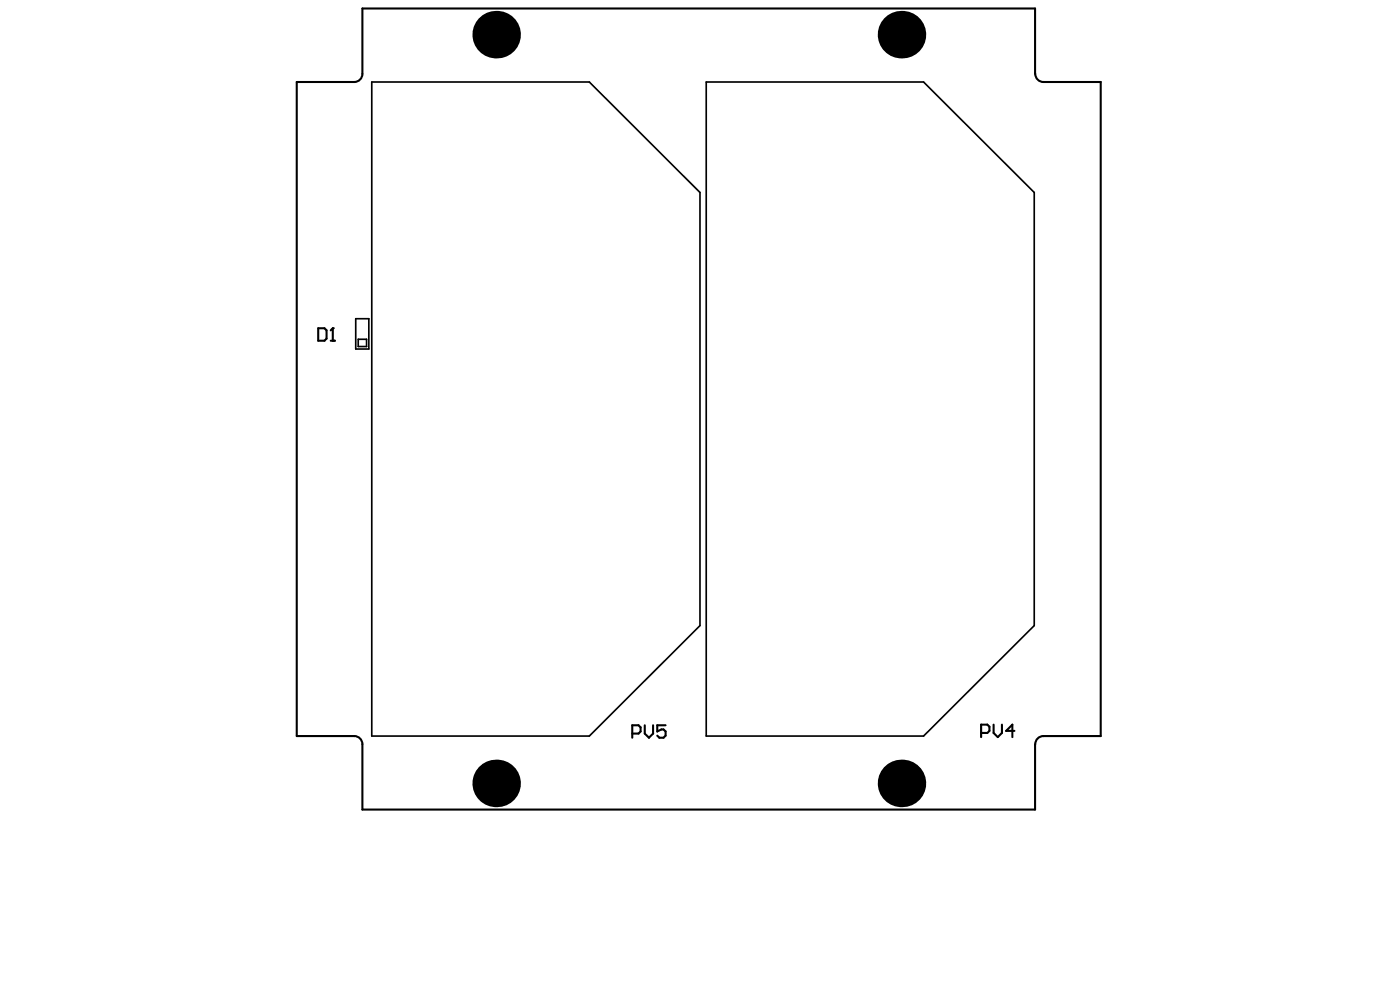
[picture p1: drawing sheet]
<svg xmlns="http://www.w3.org/2000/svg" width="288mm" height="202mm" viewBox="0 0 288 202" stroke-linecap="round" stroke-linejoin="round" font-family="sans-serif">
<path d="M212.8 15.2v-13.5h-138.3v13.5a1.67 1.67 0 0 1-1.7 1.6h-11.8v134.4h11.8a1.67 1.67 0 0 1 1.7 1.7v13.4h138.3v-13.4M212.9 15.2a1.67 1.67 0 0 0 1.6 1.6h11.8v134.4h-11.8a1.67 1.67 0 0 0-1.6 1.7M65.4 67.4h1.3l.4 .5v1.7l-.4 .4h-1.3zM68 70h.9M68 67.9l.4-.5v2.6M130 150.7h1.3l.4-.4v-.9l-.4-.4h-1.3v2.6M132.6 149v1.7l.8 .9 .9-.9v-1.7M136.9 149h-1.8v1.3l.9-.5h.4l.5 .5v.8l-.5 .5h-.8l-.5-.5M201.7 150.6h1.3l.4-.5v-.8l-.4-.4h-1.3v2.5M204.3 148.9v1.7l.9 .8 .8-.8v-1.7M208.6 150.1h-1.7l1.3-1.2v2.5" fill="none" stroke="#000" stroke-width=".43"/>
<path d="M76.4 16.8h44.8l22.7 22.7v89l-22.7 22.7h-44.8zM145.2 16.8h44.7l22.8 22.7v89l-22.8 22.7h-44.7zM73.1 65.5h2.7v6.2h-2.7zM73.7 69.7h1.7v1.5h-1.7z" fill="none" stroke="#000" stroke-width=".34"/>
<g fill="#000">
<circle cx="102" cy="7.1" r="4.9"/>
<circle cx="185.4" cy="7.1" r="4.9"/>
<circle cx="68.4" cy="67.4" r=".21"/>
<circle cx="102" cy="160.9" r="4.9"/>
<circle cx="185.4" cy="160.9" r="4.9"/>
</g>
</svg>
